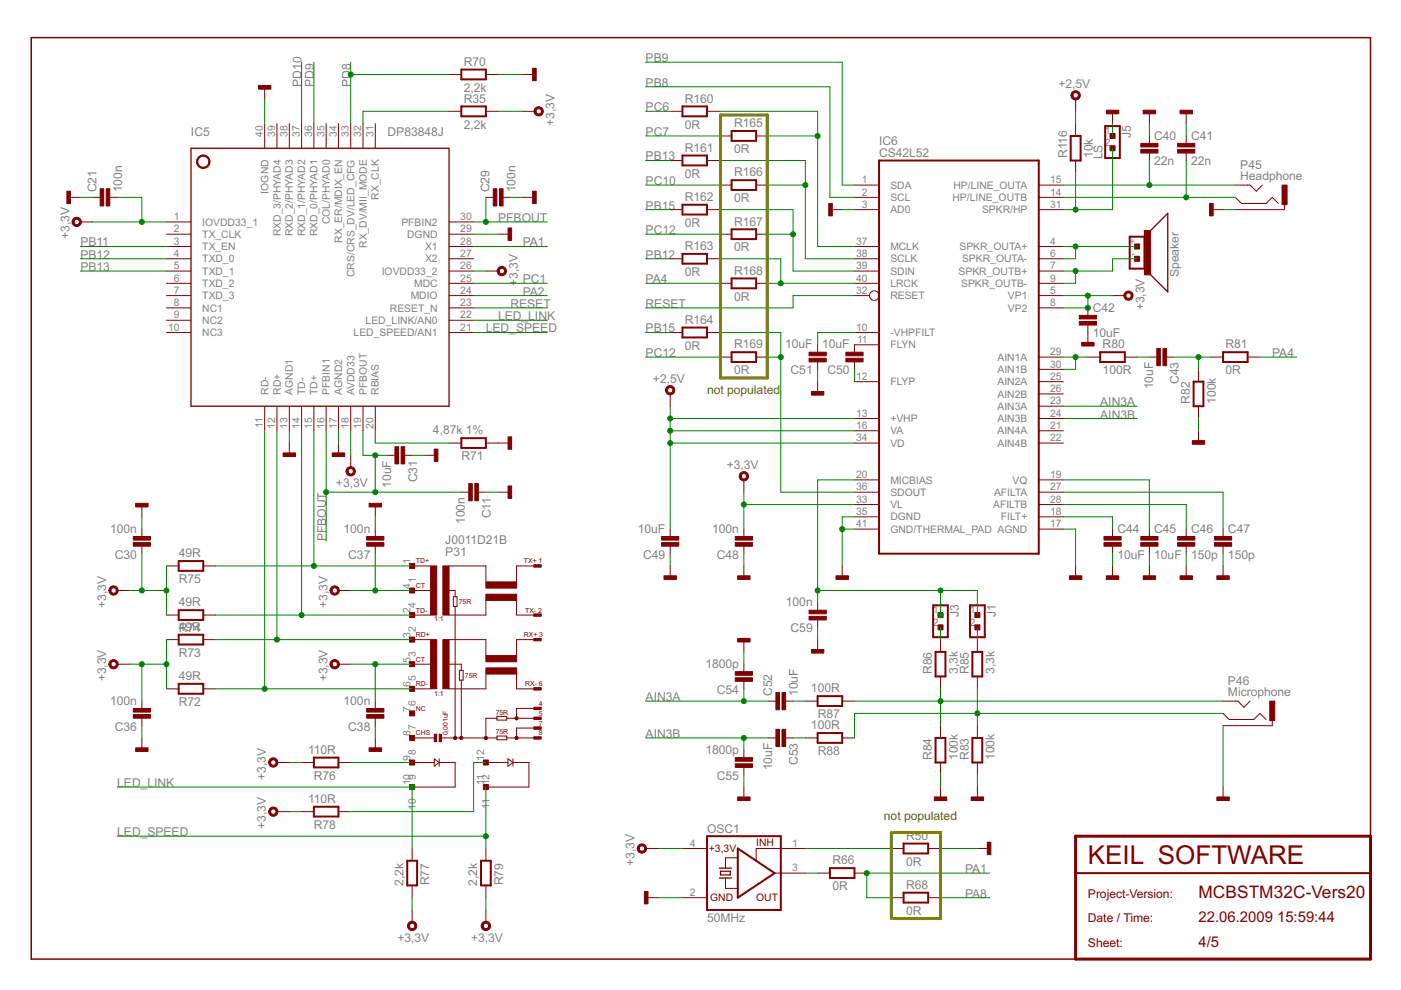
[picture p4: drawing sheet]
<svg xmlns="http://www.w3.org/2000/svg" width="297mm" height="210mm" viewBox="0 0 297 210" stroke-linecap="round" stroke-linejoin="round" font-family="sans-serif">
<defs><g id="words">
<text font-size="6.2" fill="#800000" x="230.7" y="183.3">KEIL SOFTWARE</text>
<text font-size="4.1" fill="#800000" x="254.1" y="190.3">MCBSTM32C-Vers20</text>
<g font-size="3.5" fill="#800000">
<text x="254.1" y="195.5">22.06.2009</text>
<text x="270.8" y="195.5">15:59:44</text>
<text x="254.1" y="200.7">4/5</text>
</g>
<g font-size="2.9" fill="#808080">
<text x="98.3" y="14">R70</text>
<text x="136.9" y="13.2">PB9</text>
<text x="63.9" y="18.4" transform="rotate(-90 63.9 18.4)">PD10</text>
<text x="66.5" y="18.4" transform="rotate(-90 66.5 18.4)">PD9</text>
<text x="74.4" y="18.4" transform="rotate(-90 74.4 18.4)">PD8</text>
<text x="98.3" y="19.4">2,2k</text>
<text x="98.3" y="21.8">R35</text>
<text x="136.9" y="18.4">PB8</text>
<text x="136.9" y="23.6">PC6</text>
<text x="145.2" y="21.8">R160</text>
<text x="224.4" y="18.7">+2,5V</text>
<text x="40.5" y="28.8">IC5</text>
<text x="82.2" y="28.8">DP83848J</text>
<text x="98.3" y="27.3">2,2k</text>
<text x="117.6" y="26.7" transform="rotate(-90 117.6 26.7)">+3,3V</text>
<text x="136.9" y="28.8">PC7</text>
<text x="145.2" y="27.3">0R</text>
<text x="155.6" y="27">R165</text>
<text x="239.8" y="29.2" transform="rotate(-90 239.8 29.2)">J5</text>
<text x="244.7" y="29.6">C40</text>
<text x="252.5" y="29.6">C41</text>
<text x="136.9" y="34">PB13</text>
<text x="145.2" y="32.2">R161</text>
<text x="155.6" y="32.5">0R</text>
<text x="186.4" y="33.2">CS42L52</text>
<text x="186.4" y="30.8">IC6</text>
<text x="226.2" y="33.5" transform="rotate(-90 226.2 33.5)">R116</text>
<text x="231.7" y="33.5" transform="rotate(-90 231.7 33.5)">10k</text>
<text x="233.8" y="33.8" transform="rotate(-90 233.8 33.8)">LS</text>
<text x="244.7" y="35.1">22n</text>
<text x="252.5" y="35.1">22n</text>
<text x="263" y="35.9">P45</text>
<text x="20.4" y="40.8" transform="rotate(-90 20.4 40.8)">C21</text>
<text x="25.9" y="40.8" transform="rotate(-90 25.9 40.8)">100n</text>
<text x="103.8" y="40.8" transform="rotate(-90 103.8 40.8)">C29</text>
<text x="109.3" y="40.8" transform="rotate(-90 109.3 40.8)">100n</text>
<text x="136.9" y="39.2">PC10</text>
<text x="145.2" y="37.7">0R</text>
<text x="155.6" y="37.4">R166</text>
<text x="263" y="38.2">Headphone</text>
<text x="105.6" y="47.1">PFBOUT</text>
<text x="136.9" y="44.4">PB15</text>
<text x="145.2" y="42.6">R162</text>
<text x="155.6" y="42.9">0R</text>
<text x="155.6" y="47.8">R167</text>
<text x="14.7" y="50.7" transform="rotate(-90 14.7 50.7)">+3,3V</text>
<text x="17" y="52.3">PB11</text>
<text x="110.8" y="52.3">PA1</text>
<text x="136.9" y="49.7">PC12</text>
<text x="145.2" y="48.1">0R</text>
<text x="145.2" y="53">R163</text>
<text x="155.6" y="53.3">0R</text>
<text x="17" y="54.9">PB12</text>
<text x="17" y="57.5">PB13</text>
<text x="136.9" y="54.9">PB12</text>
<text x="145.2" y="58.5">0R</text>
<text x="155.6" y="58.3">R168</text>
<text x="249.9" y="58.8" transform="rotate(-90 249.9 58.8)">Speaker</text>
<text x="108.2" y="65.3">RESET</text>
<text x="109.8" y="60.6" transform="rotate(-90 109.8 60.6)">+3,3V</text>
<text x="110.8" y="60.1">PC1</text>
<text x="110.8" y="62.7">PA2</text>
<text x="136.9" y="65.3">RESET</text>
<text x="136.9" y="60.1">PA4</text>
<text x="155.6" y="63.7">0R</text>
<text x="242.6" y="65.8" transform="rotate(-90 242.6 65.8)">+3,3V</text>
<text x="103" y="70.5">LED_SPEED</text>
<text x="105.6" y="67.9">LED_LINK</text>
<text x="136.9" y="70.5">PB15</text>
<text x="145.2" y="68.7">R164</text>
<text x="231.7" y="71.5">10uF</text>
<text x="231.7" y="66.1">C42</text>
<text x="136.9" y="75.7">PC12</text>
<text x="145.2" y="74.1">0R</text>
<text x="155.6" y="73.9">R169</text>
<text x="166.5" y="73.9">10uF 10uF</text>
<text x="233.8" y="73.9">R80</text>
<text x="259.8" y="73.9">R81</text>
<text x="269.7" y="75.7">PA4</text>
<text x="138.4" y="81.2">+2,5V</text>
<text x="155.6" y="79.4">0R</text>
<text x="167.6" y="79.4">C51</text>
<text x="175.4" y="79.4">C50</text>
<text x="233.8" y="79.4">100R</text>
<text x="244.5" y="82.6" transform="rotate(-90 244.5 82.6)">10uF</text>
<text x="249.9" y="81.4" transform="rotate(-90 249.9 81.4)">C43</text>
<text x="259.8" y="79.4">0R</text>
<text x="233.3" y="86.1">AIN3A</text>
<text x="233.3" y="88.7">AIN3B</text>
<text x="252.3" y="85.6" transform="rotate(-90 252.3 85.6)">R82</text>
<text x="257.8" y="85.6" transform="rotate(-90 257.8 85.6)">100k</text>
<text x="91.8" y="92.1">4,87k 1%</text>
<text x="97.8" y="97.6">R71</text>
<text x="154.1" y="99.4">+3,3V</text>
<text x="71.2" y="103.3">+3,3V</text>
<text x="83" y="103.4" transform="rotate(-90 83 103.4)">10uF</text>
<text x="88.4" y="102.3" transform="rotate(-90 88.4 102.3)">C31</text>
<text x="23.4" y="113">100n</text>
<text x="72.9" y="113">100n</text>
<text x="98.6" y="111.1" transform="rotate(-90 98.6 111.1)">100n</text>
<text x="104.1" y="109.9" transform="rotate(-90 104.1 109.9)">C11</text>
<text x="135.2" y="113">10uF</text>
<text x="151" y="113">100n</text>
<text x="236.9" y="113">C44</text>
<text x="244.7" y="113">C45</text>
<text x="252.5" y="113">C46</text>
<text x="260.4" y="113">C47</text>
<text x="24.4" y="118.4">C30</text>
<text x="37.9" y="118.2">49R</text>
<text x="69.1" y="114.8" transform="rotate(-90 69.1 114.8)">PFBOUT</text>
<text x="73.8" y="118.4">C37</text>
<text x="94.4" y="115.3">J0011D21B</text>
<text x="94.4" y="117.9">P31</text>
<text x="136.4" y="118.4">C49</text>
<text x="152" y="118.4">C48</text>
<text x="236.9" y="118.4">10uF</text>
<text x="244.7" y="118.4">10uF</text>
<text x="252.5" y="118.4">150p</text>
<text x="260.4" y="118.4">150p</text>
<text x="37.9" y="123.6">R75</text>
<text x="22.5" y="128.8" transform="rotate(-90 22.5 128.8)">+3,3V</text>
<text x="37.9" y="128.6">49R</text>
<text x="69.4" y="128.8" transform="rotate(-90 69.4 128.8)">+3,3V</text>
<text x="166.6" y="128.6">100n</text>
<text x="203.3" y="130.8" transform="rotate(-90 203.3 130.8)">J3</text>
<text x="211.1" y="130.8" transform="rotate(-90 211.1 130.8)">J1</text>
<text x="37.9" y="133.8">49R</text>
<text x="37.9" y="134.1">R74</text>
<text x="167.6" y="134.1">C59</text>
<text x="37.9" y="139.3">R73</text>
<text x="149.6" y="141.6">1800p</text>
<text x="197.6" y="142.9" transform="rotate(-90 197.6 142.9)">R86</text>
<text x="203" y="142.9" transform="rotate(-90 203 142.9)">3,3k</text>
<text x="205.4" y="142.9" transform="rotate(-90 205.4 142.9)">R85</text>
<text x="210.9" y="142.9" transform="rotate(-90 210.9 142.9)">3,3k</text>
<text x="22.5" y="144.5" transform="rotate(-90 22.5 144.5)">+3,3V</text>
<text x="23.4" y="149.4">100n</text>
<text x="37.9" y="144.2">49R</text>
<text x="37.9" y="149.7">R72</text>
<text x="69.4" y="144.5" transform="rotate(-90 69.4 144.5)">+3,3V</text>
<text x="72.9" y="149.4">100n</text>
<text x="136.9" y="148.6">AIN3A</text>
<text x="152" y="147.1">C54</text>
<text x="163.7" y="147.6" transform="rotate(-90 163.7 147.6)">C52</text>
<text x="169.2" y="147.6" transform="rotate(-90 169.2 147.6)">10uF</text>
<text x="171.9" y="146.8">100R</text>
<text x="260.4" y="145.3">P46</text>
<text x="260.4" y="147.6">Microphone</text>
<text x="24.4" y="154.9">C36</text>
<text x="73.8" y="154.9">C38</text>
<text x="171.9" y="154.6">100R</text>
<text x="173.4" y="152.3">R87</text>
<text x="65.3" y="159.8">110R</text>
<text x="136.9" y="156.5">AIN3B</text>
<text x="149.6" y="159.8">1800p</text>
<text x="173.4" y="160.1">R88</text>
<text x="197.6" y="161.1" transform="rotate(-90 197.6 161.1)">R84</text>
<text x="203" y="161.1" transform="rotate(-90 203 161.1)">100k</text>
<text x="205.4" y="161.1" transform="rotate(-90 205.4 161.1)">R83</text>
<text x="210.9" y="161.1" transform="rotate(-90 210.9 161.1)">100k</text>
<text x="24.9" y="166.9">LED_LINK</text>
<text x="56.4" y="165.3" transform="rotate(-90 56.4 165.3)">+3,3V</text>
<text x="66.6" y="165.3">R76</text>
<text x="152" y="165.3">C55</text>
<text x="163.7" y="163.3" transform="rotate(-90 163.7 163.3)">10uF</text>
<text x="169.2" y="162.2" transform="rotate(-90 169.2 162.2)">C53</text>
<text x="65.3" y="170.3">110R</text>
<text x="24.9" y="177.3">LED_SPEED</text>
<text x="56.4" y="175.7" transform="rotate(-90 56.4 175.7)">+3,3V</text>
<text x="66.6" y="175.7">R78</text>
<text x="149.9" y="176.6">OSC1</text>
<text x="192.1" y="178.1">R50</text>
<text x="134.5" y="183.6" transform="rotate(-90 134.5 183.6)">+3,3V</text>
<text x="176.5" y="183.3">R66</text>
<text x="192.1" y="183.6">0R</text>
<text x="204.6" y="185.1">PA1</text>
<text x="85.6" y="187.9" transform="rotate(-90 85.6 187.9)">2,2k</text>
<text x="91" y="187.7" transform="rotate(-90 91 187.7)">R77</text>
<text x="101.2" y="187.9" transform="rotate(-90 101.2 187.9)">2,2k</text>
<text x="106.7" y="187.7" transform="rotate(-90 106.7 187.7)">R79</text>
<text x="176.5" y="188.8">0R</text>
<text x="192.1" y="188.5">R68</text>
<text x="204.6" y="190.3">PA8</text>
<text x="149.9" y="195.5">50MHz</text>
<text x="192.1" y="194">0R</text>
<text x="84.3" y="199.7">+3,3V</text>
<text x="99.9" y="199.7">+3,3V</text>
</g>
<g font-size="2.9" fill="#808000">
<text x="149.9" y="83.5">not populated</text>
<text x="187.4" y="173.9">not populated</text>
</g>
<g font-size="2.9" fill="#800000">
<text x="230.7" y="190.3">Project-Version:</text>
<text x="230.7" y="195.5">Date / Time:</text>
<text x="230.7" y="200.7">Sheet:</text>
</g>
<g font-size="2.5" fill="#808080">
<text x="55.8" y="29" transform="rotate(-90 55.8 29)">40</text>
<text x="58.4" y="29" transform="rotate(-90 58.4 29)">39</text>
<text x="61" y="29" transform="rotate(-90 61 29)">38</text>
<text x="63.6" y="29" transform="rotate(-90 63.6 29)">37</text>
<text x="66.2" y="29" transform="rotate(-90 66.2 29)">36</text>
<text x="68.8" y="29" transform="rotate(-90 68.8 29)">35</text>
<text x="71.4" y="29" transform="rotate(-90 71.4 29)">34</text>
<text x="74" y="29" transform="rotate(-90 74 29)">33</text>
<text x="76.6" y="29" transform="rotate(-90 76.6 29)">32</text>
<text x="79.2" y="29" transform="rotate(-90 79.2 29)">31</text>
<text x="234.3" y="28.5">1</text>
<text x="234.3" y="31.1">2</text>
<text x="56.9" y="41" transform="rotate(-90 56.9 41)">IOGND</text>
<text x="182.8" y="38.9">1</text>
<text x="182.8" y="41.5">2</text>
<text x="188.8" y="40">SDA</text>
<text x="202.1" y="40">HP/LINE_OUTA</text>
<text x="222.6" y="38.9">15</text>
<text x="222.6" y="41.5">14</text>
<text x="36.9" y="46.7">1</text>
<text x="42.9" y="47.8">IOVDD33_1</text>
<text x="69.9" y="47.5" transform="rotate(-90 69.9 47.5)">COL/PHYAD0</text>
<text x="80.4" y="42.4" transform="rotate(-90 80.4 42.4)">RX_CLK</text>
<text x="85.1" y="47.8">PFBIN2</text>
<text x="97.6" y="46.7">30</text>
<text x="182.8" y="44.1">3</text>
<text x="188.8" y="42.6">SCL</text>
<text x="188.8" y="45.2">AD0</text>
<text x="201.9" y="42.6">HP/LINE_OUTB</text>
<text x="208.2" y="45.2">SPKR/HP</text>
<text x="222.6" y="44.1">31</text>
<text x="36.9" y="49.3">2</text>
<text x="36.9" y="51.9">3</text>
<text x="42.9" y="50.4">TX_CLK</text>
<text x="42.9" y="53">TX_EN</text>
<text x="59.5" y="50.1" transform="rotate(-90 59.5 50.1)">RXD_3/PHYAD4</text>
<text x="62.1" y="50.1" transform="rotate(-90 62.1 50.1)">RXD_2/PHYAD3</text>
<text x="64.7" y="50.1" transform="rotate(-90 64.7 50.1)">RXD_1/PHYAD2</text>
<text x="67.3" y="50.1" transform="rotate(-90 67.3 50.1)">RXD_0/PHYAD1</text>
<text x="72.5" y="51.5" transform="rotate(-90 72.5 51.5)">RX_ER/MDIX_EN</text>
<text x="77.7" y="52.6" transform="rotate(-90 77.7 52.6)">RX_DV/MII_MODE</text>
<text x="86.3" y="50.4">DGND</text>
<text x="90.1" y="53">X1</text>
<text x="97.6" y="51.9">28</text>
<text x="97.6" y="49.3">29</text>
<text x="181.5" y="51.9">37</text>
<text x="188.8" y="53">MCLK</text>
<text x="203.4" y="53">SPKR_OUTA+</text>
<text x="222.6" y="51.9">4</text>
<text x="239.4" y="51.9">+</text>
<text x="36.9" y="54.5">4</text>
<text x="36.9" y="57.1">5</text>
<text x="36.9" y="59.7">6</text>
<text x="42.9" y="55.6">TXD_0</text>
<text x="42.9" y="58.3">TXD_1</text>
<text x="75.1" y="58.8" transform="rotate(-90 75.1 58.8)">CRS/CRS_DV/LED_CFG</text>
<text x="80.9" y="58.3">IOVDD33_2</text>
<text x="90.1" y="55.7">X2</text>
<text x="97.6" y="59.7">25</text>
<text x="97.6" y="57.1">26</text>
<text x="97.6" y="54.5">27</text>
<text x="181.5" y="54.5">38</text>
<text x="181.5" y="57.1">39</text>
<text x="181.5" y="59.7">40</text>
<text x="188.8" y="55.6">SCLK</text>
<text x="188.8" y="58.3">SDIN</text>
<text x="203.2" y="58.3">SPKR_OUTB+</text>
<text x="204" y="55.7">SPKR_OUTA-</text>
<text x="222.6" y="54.5">6</text>
<text x="222.6" y="57.1">7</text>
<text x="222.6" y="59.7">9</text>
<text x="240" y="54.5">-</text>
<text x="36.9" y="62.3">7</text>
<text x="36.9" y="64.9">8</text>
<text x="42.9" y="60.9">TXD_2</text>
<text x="42.9" y="63.5">TXD_3</text>
<text x="87.1" y="63.5">MDIO</text>
<text x="87.8" y="60.9">MDC</text>
<text x="97.6" y="64.9">23</text>
<text x="97.6" y="62.3">24</text>
<text x="181.5" y="62.3">32</text>
<text x="188.8" y="60.9">LRCK</text>
<text x="188.8" y="63.5">RESET</text>
<text x="203.8" y="60.9">SPKR_OUTB-</text>
<text x="213.7" y="63.5">VP1</text>
<text x="222.6" y="62.3">5</text>
<text x="222.6" y="64.9">8</text>
<text x="35.6" y="70.1">10</text>
<text x="36.9" y="67.5">9</text>
<text x="42.9" y="66.1">NC1</text>
<text x="42.9" y="68.7">NC2</text>
<text x="42.9" y="71.3">NC3</text>
<text x="75" y="71.3">LED_SPEED/AN1</text>
<text x="77.5" y="68.7">LED_LINK/AN0</text>
<text x="82.7" y="66.1">RESET_N</text>
<text x="97.6" y="70.1">21</text>
<text x="97.6" y="67.5">22</text>
<text x="181.5" y="70.1">10</text>
<text x="188.8" y="71.3">-VHPFILT</text>
<text x="213.7" y="66.1">VP2</text>
<text x="181.7" y="72.7">11</text>
<text x="188.8" y="73.9">FLYN</text>
<text x="211.5" y="76.5">AIN1A</text>
<text x="222.6" y="77.9">30</text>
<text x="222.6" y="75.3">29</text>
<text x="56.9" y="83.7" transform="rotate(-90 56.9 83.7)">RD-</text>
<text x="59.5" y="83.7" transform="rotate(-90 59.5 83.7)">RD+</text>
<text x="62.1" y="83.7" transform="rotate(-90 62.1 83.7)">AGND1</text>
<text x="64.7" y="83.7" transform="rotate(-90 64.7 83.7)">TD-</text>
<text x="67.3" y="83.7" transform="rotate(-90 67.3 83.7)">TD+</text>
<text x="69.9" y="83.7" transform="rotate(-90 69.9 83.7)">PFBIN1</text>
<text x="72.5" y="83.7" transform="rotate(-90 72.5 83.7)">AGND2</text>
<text x="75.1" y="83.7" transform="rotate(-90 75.1 83.7)">AVDD33</text>
<text x="77.7" y="83.7" transform="rotate(-90 77.7 83.7)">PFBOUT</text>
<text x="80.3" y="83.7" transform="rotate(-90 80.3 83.7)">RBIAS</text>
<text x="181.5" y="80.6">12</text>
<text x="188.8" y="81.7">FLYP</text>
<text x="211.5" y="79.1">AIN1B</text>
<text x="211.5" y="81.7">AIN2A</text>
<text x="222.6" y="80.6">25</text>
<text x="222.6" y="83.2">26</text>
<text x="181.5" y="88.4">13</text>
<text x="188.8" y="89.5">+VHP</text>
<text x="211.5" y="84.3">AIN2B</text>
<text x="211.5" y="86.9">AIN3A</text>
<text x="211.5" y="89.5">AIN3B</text>
<text x="222.6" y="85.8">23</text>
<text x="222.6" y="88.4">24</text>
<text x="55.8" y="90.8" transform="rotate(-90 55.8 90.8)">11</text>
<text x="58.4" y="91" transform="rotate(-90 58.4 91)">12</text>
<text x="61" y="91" transform="rotate(-90 61 91)">13</text>
<text x="63.6" y="91" transform="rotate(-90 63.6 91)">14</text>
<text x="66.2" y="91" transform="rotate(-90 66.2 91)">15</text>
<text x="68.8" y="91" transform="rotate(-90 68.8 91)">16</text>
<text x="71.4" y="91" transform="rotate(-90 71.4 91)">17</text>
<text x="74" y="91" transform="rotate(-90 74 91)">18</text>
<text x="76.6" y="91" transform="rotate(-90 76.6 91)">19</text>
<text x="79.2" y="91" transform="rotate(-90 79.2 91)">20</text>
<text x="181.5" y="91">16</text>
<text x="181.5" y="93.6">34</text>
<text x="188.8" y="92.1">VA</text>
<text x="188.8" y="94.7">VD</text>
<text x="211.5" y="92.1">AIN4A</text>
<text x="211.5" y="94.7">AIN4B</text>
<text x="222.6" y="91">21</text>
<text x="222.6" y="93.6">22</text>
<text x="181.5" y="101.4">20</text>
<text x="222.6" y="101.4">19</text>
<text x="181.5" y="104">36</text>
<text x="181.5" y="106.6">33</text>
<text x="188.8" y="102.5">MICBIAS</text>
<text x="188.8" y="105.1">SDOUT</text>
<text x="188.8" y="107.7">VL</text>
<text x="210.6" y="107.8">AFILTB</text>
<text x="210.8" y="105.1">AFILTA</text>
<text x="214.7" y="102.5">VQ</text>
<text x="222.6" y="104">27</text>
<text x="222.6" y="106.6">28</text>
<text x="181.5" y="111.8">41</text>
<text x="181.5" y="109.2">35</text>
<text x="188.8" y="113">GND/THERMAL_PAD AGND</text>
<text x="188.8" y="110.4">DGND</text>
<text x="212.2" y="110.4">FILT+</text>
<text x="222.6" y="109.2">18</text>
<text x="222.6" y="111.8">17</text>
<text x="87" y="119.6" transform="rotate(-90 87 119.6)">1</text>
<text x="87" y="124.8" transform="rotate(-90 87 124.8)">4</text>
<text x="88.2" y="123.6" transform="rotate(-90 88.2 123.6)">1</text>
<text x="87" y="130" transform="rotate(-90 87 130)">2</text>
<text x="88.2" y="128.8" transform="rotate(-90 88.2 128.8)">4</text>
<text x="197.8" y="130">1</text>
<text x="205.6" y="130">1</text>
<text x="87" y="135.3" transform="rotate(-90 87 135.3)">3</text>
<text x="88.2" y="134" transform="rotate(-90 88.2 134)">2</text>
<text x="197.8" y="132.7">2</text>
<text x="205.6" y="132.7">2</text>
<text x="87" y="140.5" transform="rotate(-90 87 140.5)">5</text>
<text x="88.2" y="139.2" transform="rotate(-90 88.2 139.2)">3</text>
<text x="87" y="145.7" transform="rotate(-90 87 145.7)">6</text>
<text x="88.2" y="149.7" transform="rotate(-90 88.2 149.7)">6</text>
<text x="88.2" y="144.5" transform="rotate(-90 88.2 144.5)">5</text>
<text x="87" y="150.9" transform="rotate(-90 87 150.9)">7</text>
<text x="88.2" y="154.9" transform="rotate(-90 88.2 154.9)">7</text>
<text x="87" y="161.3" transform="rotate(-90 87 161.3)">9</text>
<text x="87" y="156.1" transform="rotate(-90 87 156.1)">8</text>
<text x="88.2" y="160.1" transform="rotate(-90 88.2 160.1)">8</text>
<text x="102.6" y="161.3" transform="rotate(-90 102.6 161.3)">12</text>
<text x="87" y="166.5" transform="rotate(-90 87 166.5)">10</text>
<text x="88.2" y="165.3" transform="rotate(-90 88.2 165.3)">9</text>
<text x="102.6" y="166.5" transform="rotate(-90 102.6 166.5)">11</text>
<text x="103.8" y="166.5" transform="rotate(-90 103.8 166.5)">12</text>
<text x="88.2" y="171.7" transform="rotate(-90 88.2 171.7)">10</text>
<text x="103.8" y="171.5" transform="rotate(-90 103.8 171.5)">11</text>
<text x="146.3" y="179.5">4</text>
<text x="167.9" y="179.5">1</text>
<text x="167.9" y="184.7">3</text>
<text x="146.3" y="190">2</text>
</g>
<g font-size="2.5" fill="#800000">
<text x="160.3" y="179.4">INH</text>
<text x="150.3" y="180.7">+3,3V</text>
<text x="150.6" y="191.1">GND</text>
<text x="160.3" y="191.1">OUT</text>
</g>
<g font-size="1.6" fill="#800000">
<text x="88.2" y="119.5">TD+</text>
<text x="111.1" y="119.5">TX+ 1</text>
<text x="88.2" y="124.7">CT</text>
<text x="88.2" y="129.9">TD-</text>
<text x="92.1" y="131.7">1:1</text>
<text x="97.3" y="128.1">75R</text>
<text x="111.3" y="129.9">TX- 2</text>
<text x="88.2" y="135.1">RD+</text>
<text x="111.1" y="135.1">RX+ 3</text>
<text x="88.2" y="140.3">CT</text>
<text x="98.6" y="143.7">75R</text>
<text x="88.2" y="145.5">RD-</text>
<text x="92.1" y="147.6">1:1</text>
<text x="111.3" y="145.5">RX- 6</text>
<text x="114.2" y="149.7">4</text>
<text x="88.2" y="150.7">NC</text>
<text x="88.2" y="155.9">CHS</text>
<text x="94.9" y="155.9" transform="rotate(-90 94.9 155.9)">0,001uF</text>
<text x="105.1" y="151.5">75R</text>
<text x="105.1" y="155.7">75R</text>
<text x="114.2" y="151.8">5</text>
<text x="114.2" y="153.9">7</text>
<text x="114.2" y="155.9">8</text>
</g>
</g></defs>
<g fill="#800000" stroke="#800000" stroke-width=".32">
<path d="M6.6 8v195.3z"/>
<path d="M6.6 8h284z"/>
<path d="M290.6 8v169.3z"/>
<path d="M6.6 203.3h221.4z"/>
</g>
<g fill="#800000" stroke="#800000" stroke-width=".63">
<path d="M228 185.1v18.2z"/>
<path d="M228 177.3v7.8z"/>
<path d="M228 177.3h62.6z"/>
<path d="M290.6 177.3v7.8z"/>
<path d="M290.6 185.1v18.2z"/>
<path d="M228 203.3h62.6z"/>
</g>
<g fill="#800000" stroke="#800000" stroke-width=".42">
<path d="M228 185.1h62.6z"/>
<path d="M149.9 177.3v15.6z"/>
<path d="M149.9 192.9h15.6z"/>
<path d="M165.5 185.1v7.8z"/>
<path d="M165.5 179.9v5.2z"/>
<path d="M165.5 177.3v2.6z"/>
<path d="M149.9 177.3h15.6z"/>
<path d="M156.4 179.9l3.9 2.6z"/>
<path d="M160.3 182.5l3.9 2.6z"/>
<path d="M156.4 190.3l7.8-5.2z"/>
<path d="M156.4 188.4v1.9z"/>
<path d="M156.4 181.9v6.5z"/>
<path d="M156.4 179.9v2z"/>
<path d="M191.6 178.9h5.2z"/>
<path d="M196.8 178.9v2.1z"/>
<path d="M191.6 181h5.2z"/>
<path d="M191.6 178.9v2.1z"/>
<path d="M176 184.1h5.2z"/>
<path d="M181.2 184.1v2.1z"/>
<path d="M176 186.2h5.2z"/>
<path d="M176 184.1v2.1z"/>
<path d="M191.6 189.3h5.2z"/>
<path d="M196.8 189.3v2.1z"/>
<path d="M191.6 191.4h5.2z"/>
<path d="M191.6 189.3v2.1z"/>
<path d="M97.8 22.6h5.2z"/>
<path d="M103 22.6v2.1z"/>
<path d="M97.8 24.7h5.2z"/>
<path d="M97.8 22.6v2.1z"/>
<path d="M97.8 14.8h5.2z"/>
<path d="M103 14.8v2z"/>
<path d="M97.8 16.8h5.2z"/>
<path d="M97.8 14.8v2z"/>
<path d="M97.8 95h5.2z"/>
<path d="M97.8 92.9v2.1z"/>
<path d="M97.8 92.9h5.2z"/>
<path d="M103 92.9v2.1z"/>
<path d="M37.9 147.1h5.2z"/>
<path d="M37.9 145v2.1z"/>
<path d="M37.9 145h5.2z"/>
<path d="M43.1 145v2.1z"/>
<path d="M37.9 136.7h5.2z"/>
<path d="M37.9 134.6v2.1z"/>
<path d="M37.9 134.6h5.2z"/>
<path d="M43.1 134.6v2.1z"/>
<path d="M37.9 131.4h5.2z"/>
<path d="M37.9 129.4v2z"/>
<path d="M37.9 129.4h5.2z"/>
<path d="M43.1 129.4v2z"/>
<path d="M37.9 121h5.2z"/>
<path d="M37.9 119v2z"/>
<path d="M37.9 119h5.2z"/>
<path d="M43.1 119v2z"/>
<path d="M66.5 162.7h5.3z"/>
<path d="M66.5 160.6v2.1z"/>
<path d="M66.5 160.6h5.3z"/>
<path d="M71.8 160.6v2.1z"/>
<path d="M88.4 182.5v5.2z"/>
<path d="M86.3 187.7h2.1z"/>
<path d="M86.3 182.5v5.2z"/>
<path d="M86.3 182.5h2.1z"/>
<path d="M66.5 173.1h5.3z"/>
<path d="M66.5 171v2.1z"/>
<path d="M66.5 171h5.3z"/>
<path d="M71.8 171v2.1z"/>
<path d="M104.1 182.5v5.2z"/>
<path d="M102 187.7h2.1z"/>
<path d="M102 182.5v5.2z"/>
<path d="M102 182.5h2.1z"/>
<path d="M186.4 117.4h33.8z"/>
<path d="M220.2 34v83.4z"/>
<path d="M186.4 34h33.8z"/>
<path d="M186.4 34v83.4z"/>
<path d="M239.5 57h3.2z"/>
<path d="M242.7 50.2v6.8z"/>
<path d="M239.5 50.2v6.8z"/>
<path d="M239.5 50.2h3.2z"/>
<path d="M233.3 74.7h5.2z"/>
<path d="M238.5 74.7v2.1z"/>
<path d="M233.3 76.8h5.2z"/>
<path d="M233.3 74.7v2.1z"/>
<path d="M259.3 74.7h5.2z"/>
<path d="M264.5 74.7v2.1z"/>
<path d="M259.3 76.8h5.2z"/>
<path d="M259.3 74.7v2.1z"/>
<path d="M253.1 80.9v5.2z"/>
<path d="M253.1 80.9h2z"/>
<path d="M255.1 80.9v5.2z"/>
<path d="M253.1 86.1h2z"/>
<path d="M206.2 156.5v5.2z"/>
<path d="M206.2 156.5h2.1z"/>
<path d="M208.3 156.5v5.2z"/>
<path d="M206.2 161.7h2.1z"/>
<path d="M198.4 156.5v5.2z"/>
<path d="M198.4 156.5h2z"/>
<path d="M200.4 156.5v5.2z"/>
<path d="M198.4 161.7h2z"/>
<path d="M206.2 138.2v5.2z"/>
<path d="M206.2 138.2h2.1z"/>
<path d="M208.3 138.2v5.2z"/>
<path d="M206.2 143.4h2.1z"/>
<path d="M198.4 138.2v5.2z"/>
<path d="M198.4 138.2h2z"/>
<path d="M200.4 138.2v5.2z"/>
<path d="M198.4 143.4h2z"/>
<path d="M205.7 128.3h3.1z"/>
<path d="M208.8 128.3v6.8z"/>
<path d="M205.7 128.3v6.8z"/>
<path d="M205.7 135.1h3.1z"/>
<path d="M197.8 128.3h3.2z"/>
<path d="M201 128.3v6.8z"/>
<path d="M197.8 128.3v6.8z"/>
<path d="M197.8 135.1h3.2z"/>
<path d="M173.4 149.7h5.2z"/>
<path d="M173.4 147.6v2.1z"/>
<path d="M173.4 147.6h5.2z"/>
<path d="M178.6 147.6v2.1z"/>
<path d="M173.4 157.5h5.2z"/>
<path d="M173.4 155.4v2.1z"/>
<path d="M173.4 155.4h5.2z"/>
<path d="M178.6 155.4v2.1z"/>
<path d="M144.7 33h5.2z"/>
<path d="M149.9 33v2.1z"/>
<path d="M144.7 35.1h5.2z"/>
<path d="M144.7 33v2.1z"/>
<path d="M155.1 38.2h5.2z"/>
<path d="M160.3 38.2v2.1z"/>
<path d="M155.1 40.3h5.2z"/>
<path d="M155.1 38.2v2.1z"/>
<path d="M144.7 43.4h5.2z"/>
<path d="M149.9 43.4v2.1z"/>
<path d="M144.7 45.5h5.2z"/>
<path d="M144.7 43.4v2.1z"/>
<path d="M155.1 48.6h5.2z"/>
<path d="M160.3 48.6v2.1z"/>
<path d="M155.1 50.7h5.2z"/>
<path d="M155.1 48.6v2.1z"/>
<path d="M144.7 53.8h5.2z"/>
<path d="M149.9 53.8v2.1z"/>
<path d="M144.7 55.9h5.2z"/>
<path d="M144.7 53.8v2.1z"/>
<path d="M155.1 59h5.2z"/>
<path d="M160.3 59v2.1z"/>
<path d="M155.1 61.1h5.2z"/>
<path d="M155.1 59v2.1z"/>
<path d="M155.1 27.8h5.2z"/>
<path d="M160.3 27.8v2.1z"/>
<path d="M155.1 29.9h5.2z"/>
<path d="M155.1 27.8v2.1z"/>
<path d="M144.7 22.6h5.2z"/>
<path d="M149.9 22.6v2.1z"/>
<path d="M144.7 24.7h5.2z"/>
<path d="M144.7 22.6v2.1z"/>
<path d="M234.3 26.7h3.1z"/>
<path d="M237.4 26.7v6.8z"/>
<path d="M234.3 26.7v6.8z"/>
<path d="M234.3 33.5h3.1z"/>
<path d="M227 28.8v5.2z"/>
<path d="M227 28.8h2.1z"/>
<path d="M229.1 28.8v5.2z"/>
<path d="M227 34h2.1z"/>
<path d="M155.1 74.7h5.2z"/>
<path d="M160.3 74.7v2.1z"/>
<path d="M155.1 76.8h5.2z"/>
<path d="M155.1 74.7v2.1z"/>
<path d="M144.7 69.4h5.2z"/>
<path d="M149.9 69.4v2.1z"/>
<path d="M144.7 71.5h5.2z"/>
<path d="M144.7 69.4v2.1z"/>
</g>
<g fill="#800000" stroke="#800000" stroke-width=".21">
<path d="M144.7 190.3h5.2z"/>
<path d="M144.7 179.9h5.2z"/>
<path d="M165.5 185.1h5.3z"/>
<path d="M165.5 179.9h5.3z"/>
<path d="M153.8 181.9h2.6z"/>
<path d="M153.8 188.4h2.6z"/>
<path d="M164.2 185.1h1.3z"/>
<path d="M160.3 179.9h5.2z"/>
<path d="M160.3 179.9v2.6z"/>
<path d="M153.8 181.9v2.2z"/>
<path d="M153.8 186.2v2.2z"/>
<path d="M35.3 49.7h5.2z"/>
<path d="M35.3 52.3h5.2z"/>
<path d="M35.3 54.9h5.2z"/>
<path d="M35.3 57.5h5.2z"/>
<path d="M35.3 60.1h5.2z"/>
<path d="M35.3 62.7h5.2z"/>
<path d="M35.3 65.3h5.2z"/>
<path d="M56.1 86.1v5.2z"/>
<path d="M58.7 86.1v5.2z"/>
<path d="M61.3 86.1v5.2z"/>
<path d="M63.9 86.1v5.2z"/>
<path d="M66.5 86.1v5.2z"/>
<path d="M69.2 86.1v5.2z"/>
<path d="M71.8 86.1v5.2z"/>
<path d="M74.4 86.1v5.2z"/>
<path d="M77 86.1v5.2z"/>
<path d="M79.6 86.1v5.2z"/>
<path d="M95.2 70.5h5.2z"/>
<path d="M95.2 67.9h5.2z"/>
<path d="M95.2 65.3h5.2z"/>
<path d="M95.2 62.7h5.2z"/>
<path d="M95.2 60.1h5.2z"/>
<path d="M95.2 57.5h5.2z"/>
<path d="M95.2 54.9h5.2z"/>
<path d="M95.2 52.3h5.2z"/>
<path d="M95.2 49.7h5.2z"/>
<path d="M95.2 47.1h5.2z"/>
<path d="M79.6 26.2v5.2z"/>
<path d="M77 26.2v5.2z"/>
<path d="M74.4 26.2v5.2z"/>
<path d="M71.8 26.2v5.2z"/>
<path d="M69.2 26.2v5.2z"/>
<path d="M66.5 26.2v5.2z"/>
<path d="M63.9 26.2v5.2z"/>
<path d="M61.3 26.2v5.2z"/>
<path d="M58.7 26.2v5.2z"/>
<path d="M56.1 26.2v5.2z"/>
<path d="M35.3 47.1h5.2z"/>
<path d="M35.3 67.9h5.2z"/>
<path d="M35.3 70.5h5.2z"/>
<path d="M87.4 120h3.9z"/>
<path d="M87.4 125.2h3.9z"/>
<path d="M87.4 130.4h3.9z"/>
<path d="M95.2 120h7.8z"/>
<path d="M95.2 130.4h7.8z"/>
<path d="M87.4 135.6h3.9z"/>
<path d="M87.4 140.8h3.9z"/>
<path d="M87.4 146h3.9z"/>
<path d="M95.2 135.6h7.8z"/>
<path d="M95.2 146h7.8z"/>
<path d="M95.2 125.2h1.3z"/>
<path d="M96.5 125.2v1.3z"/>
<path d="M96.1 126.5h.8z"/>
<path d="M96.1 126.5v2.1z"/>
<path d="M96.1 128.6h.4z"/>
<path d="M96.5 128.6h.4z"/>
<path d="M96.9 126.5v2.1z"/>
<path d="M94.9 140.8h2.9z"/>
<path d="M97.8 140.8v1.3z"/>
<path d="M97.4 142.1h.8z"/>
<path d="M97.4 142.1v2.1z"/>
<path d="M97.4 144.2h.4z"/>
<path d="M97.8 144.2h.4z"/>
<path d="M98.2 142.1v2.1z"/>
<path d="M103 120v3.4z"/>
<path d="M103 127.3v3.1z"/>
<path d="M96.5 156.5h1.3z"/>
<path d="M97.8 156.5h5.2z"/>
<path d="M103 156.5h2.4z"/>
<path d="M96.5 128.6v27.9z"/>
<path d="M97.8 144.2v12.3z"/>
<path d="M93.6 156.5h2.9z"/>
<path d="M87.4 156.5h4.7z"/>
<path d="M103 135.6v3.4z"/>
<path d="M103 142.9v3.1z"/>
<path d="M109.5 120v3.4z"/>
<path d="M109.5 127.3v3.1z"/>
<path d="M109.5 135.6v3.4z"/>
<path d="M109.5 142.9v3.1z"/>
<path d="M109.5 120h3.7z"/>
<path d="M109.5 130.4h3.7z"/>
<path d="M109.5 135.6h3.7z"/>
<path d="M109.5 146h3.7z"/>
<path d="M105.4 156.1v.4z"/>
<path d="M105.4 156.5v.3z"/>
<path d="M105.4 156.8h2z"/>
<path d="M107.4 156.5v.3z"/>
<path d="M107.4 156.1v.4z"/>
<path d="M105.4 156.1h2z"/>
<path d="M105.4 151.9v.4z"/>
<path d="M105.4 152.3v.4z"/>
<path d="M105.4 152.7h2z"/>
<path d="M107.4 152.3v.4z"/>
<path d="M107.4 151.9v.4z"/>
<path d="M105.4 151.9h2z"/>
<path d="M107.4 156.5h2.1z"/>
<path d="M109.5 156.5h3.7z"/>
<path d="M109.5 154.4h3.7z"/>
<path d="M109.5 152.3h3.7z"/>
<path d="M109.5 150.2h3.7z"/>
<path d="M109.5 150.2v2.1z"/>
<path d="M107.4 152.3h2.1z"/>
<path d="M109.5 154.4v2.1z"/>
<path d="M103 152.3h2.4z"/>
<path d="M103 152.3v4.2z"/>
<path d="M87.4 161.7h4.7z"/>
<path d="M92.1 160.9v1.6z"/>
<path d="M92.1 162.5l1-.8z"/>
<path d="M92.1 160.9l1 .8z"/>
<path d="M93.1 160.9v.8z"/>
<path d="M93.1 161.7v.8z"/>
<path d="M93.1 161.7h3.4z"/>
<path d="M96.5 161.7v5.2z"/>
<path d="M87.4 166.9h9.1z"/>
<path d="M103 161.7h4.7z"/>
<path d="M107.7 160.9v1.6z"/>
<path d="M107.7 162.5l1.1-.8z"/>
<path d="M107.7 160.9l1.1 .8z"/>
<path d="M108.8 160.9v.8z"/>
<path d="M108.8 161.7v.8z"/>
<path d="M108.8 161.7h3.3z"/>
<path d="M112.1 161.7v5.2z"/>
<path d="M103 166.9h9.1z"/>
<path d="M136.9 179.9h2.6z"/>
<path d="M136.9 190.3h2.6z"/>
<path d="M189 179.9h2.6z"/>
<path d="M196.8 179.9h2.6z"/>
<path d="M207.2 179.9h2.6z"/>
<path d="M173.4 185.1h2.6z"/>
<path d="M181.2 185.1h2.6z"/>
<path d="M189 190.3h2.6z"/>
<path d="M196.8 190.3h2.6z"/>
<path d="M56.1 18.4v2.6z"/>
<path d="M105.6 49.7h2.6z"/>
<path d="M17 47.1h2.6z"/>
<path d="M103 57.5h2.6z"/>
<path d="M19.6 41.8h1.6z"/>
<path d="M23.3 41.8h1.6z"/>
<path d="M14.4 41.8h2.6z"/>
<path d="M103 41.8h1.6z"/>
<path d="M106.7 41.8h1.5z"/>
<path d="M110.8 41.8h2.6z"/>
<path d="M95.2 23.6h2.6z"/>
<path d="M103 23.6h2.6z"/>
<path d="M110.8 23.6h2.6z"/>
<path d="M95.2 15.8h2.6z"/>
<path d="M103 15.8h2.6z"/>
<path d="M110.8 15.8h2.6z"/>
<path d="M103 93.9h2.6z"/>
<path d="M95.2 93.9h2.6z"/>
<path d="M105.6 93.9h2.6z"/>
<path d="M85.8 96.5h1.6z"/>
<path d="M82.2 96.5h1.5z"/>
<path d="M90 96.5h2.6z"/>
<path d="M71.8 93.9v2.6z"/>
<path d="M101.5 104.4h1.5z"/>
<path d="M97.8 104.4h1.6z"/>
<path d="M105.6 104.4h2.6z"/>
<path d="M74.4 96.5v2.6z"/>
<path d="M61.3 93.9v2.6z"/>
<path d="M43.1 146h2.6z"/>
<path d="M35.3 146h2.6z"/>
<path d="M43.1 135.6h2.6z"/>
<path d="M35.3 135.6h2.6z"/>
<path d="M43.1 130.4h2.6z"/>
<path d="M35.3 130.4h2.6z"/>
<path d="M43.1 120h2.6z"/>
<path d="M35.3 120h2.6z"/>
<path d="M24.9 125.2h2.6z"/>
<path d="M24.9 140.8h2.6z"/>
<path d="M30.1 115.8v1.6z"/>
<path d="M30.1 112.2v1.5z"/>
<path d="M30.1 152.3v1.6z"/>
<path d="M30.1 148.7v1.5z"/>
<path d="M30.1 107v2.6z"/>
<path d="M30.1 156.5v2.6z"/>
<path d="M71.8 125.2h2.6z"/>
<path d="M71.8 140.8h2.6z"/>
<path d="M79.6 115.8v1.6z"/>
<path d="M79.6 112.2v1.5z"/>
<path d="M79.6 152.3v1.6z"/>
<path d="M79.6 148.7v1.5z"/>
<path d="M79.6 107v2.6z"/>
<path d="M79.6 156.5v2.6z"/>
<path d="M71.8 161.7h2.6z"/>
<path d="M63.9 161.7h2.6z"/>
<path d="M87.4 179.9v2.6z"/>
<path d="M87.4 187.7v2.6z"/>
<path d="M71.8 172.1h2.6z"/>
<path d="M63.9 172.1h2.6z"/>
<path d="M103 179.9v2.6z"/>
<path d="M103 187.7v2.6z"/>
<path d="M58.7 161.7h2.6z"/>
<path d="M58.7 172.1h2.6z"/>
<path d="M87.4 192.9v2.6z"/>
<path d="M103 192.9v2.6z"/>
<path d="M220.2 39.2h5.2z"/>
<path d="M181.2 39.2h5.2z"/>
<path d="M181.2 41.8h5.2z"/>
<path d="M181.2 44.4h5.2z"/>
<path d="M181.2 52.3h5.2z"/>
<path d="M181.2 54.9h5.2z"/>
<path d="M181.2 57.5h5.2z"/>
<path d="M181.2 60.1h5.2z"/>
<path d="M181.2 70.5h5.2z"/>
<path d="M181.2 73.1h5.2z"/>
<path d="M181.2 80.9h5.2z"/>
<path d="M181.2 88.7h5.2z"/>
<path d="M181.2 91.3h5.2z"/>
<path d="M181.2 93.9h5.2z"/>
<path d="M181.2 101.7h5.2z"/>
<path d="M181.2 104.4h5.2z"/>
<path d="M181.2 107h5.2z"/>
<path d="M181.2 112.2h5.2z"/>
<path d="M220.2 44.4h5.2z"/>
<path d="M220.2 62.7h5.2z"/>
<path d="M220.2 78.3h5.2z"/>
<path d="M220.2 101.7h5.2z"/>
<path d="M220.2 104.4h5.2z"/>
<path d="M220.2 109.6h5.2z"/>
<path d="M181.2 62.7h3.1z"/>
<path d="M181.2 109.6h5.2z"/>
<path d="M220.2 112.2h5.2z"/>
<path d="M220.2 41.8h5.2z"/>
<path d="M220.2 52.3h5.2z"/>
<path d="M220.2 54.9h5.2z"/>
<path d="M220.2 57.5h5.2z"/>
<path d="M220.2 60.1h5.2z"/>
<path d="M220.2 65.3h5.2z"/>
<path d="M220.2 75.7h5.2z"/>
<path d="M220.2 80.9h5.2z"/>
<path d="M220.2 83.5h5.2z"/>
<path d="M220.2 86.1h5.2z"/>
<path d="M220.2 88.7h5.2z"/>
<path d="M220.2 91.3h5.2z"/>
<path d="M220.2 93.9h5.2z"/>
<path d="M220.2 107h5.2z"/>
<path d="M176 44.4h2.6z"/>
<path d="M261.9 44.4h2.6z"/>
<path d="M261.9 39.2h2.6z"/>
<path d="M264.5 39.2h.5z"/>
<path d="M265 39.2l1.4 1.3z"/>
<path d="M266.4 40.5l1.3-1.3z"/>
<path d="M261.9 41.8l1.3 1.3z"/>
<path d="M263.2 43.1h5.2z"/>
<path d="M268.4 43.1l1.3-1.3z"/>
<path d="M269.7 41.8l1.3 1.3z"/>
<path d="M264.5 44.4h7.9z"/>
<path d="M272.4 43.1v1.3z"/>
<path d="M259.3 153.9h2.6z"/>
<path d="M259.3 148.7h2.6z"/>
<path d="M261.9 148.7h.5z"/>
<path d="M262.4 148.7l1.3 1.2z"/>
<path d="M263.7 149.9l1.3-1.2z"/>
<path d="M259.3 151.3l1.3 1.2z"/>
<path d="M260.6 152.5h5.2z"/>
<path d="M265.8 152.5l1.3-1.2z"/>
<path d="M267.1 151.3l1.3 1.2z"/>
<path d="M261.9 153.9h7.8z"/>
<path d="M269.7 152.5v1.4z"/>
<path d="M256.7 44.4h2.6z"/>
<path d="M243.7 28.8v1.6z"/>
<path d="M243.7 32.5v1.5z"/>
<path d="M251.5 28.8v1.6z"/>
<path d="M251.5 32.5v1.5z"/>
<path d="M243.7 23.6v2.6z"/>
<path d="M251.5 23.6v2.6z"/>
<path d="M235.9 62.7h2.6z"/>
<path d="M230.7 70.5v2.6z"/>
<path d="M247.3 75.7h1.6z"/>
<path d="M243.7 75.7h1.6z"/>
<path d="M230.7 75.7h2.6z"/>
<path d="M238.5 75.7h2.6z"/>
<path d="M256.7 75.7h2.6z"/>
<path d="M264.5 75.7h2.6z"/>
<path d="M254.1 86.1v2.6z"/>
<path d="M254.1 78.3v2.6z"/>
<path d="M254.1 91.3v2.6z"/>
<path d="M235.9 112.2v1.5z"/>
<path d="M235.9 115.8v1.6z"/>
<path d="M243.7 112.2v1.5z"/>
<path d="M243.7 115.8v1.6z"/>
<path d="M251.5 112.2v1.5z"/>
<path d="M251.5 115.8v1.6z"/>
<path d="M259.3 112.2v1.5z"/>
<path d="M259.3 115.8v1.6z"/>
<path d="M228 120v2.6z"/>
<path d="M235.9 120v2.6z"/>
<path d="M243.7 120v2.6z"/>
<path d="M251.5 120v2.6z"/>
<path d="M259.3 120v2.6z"/>
<path d="M178.6 120v2.6z"/>
<path d="M157.7 115.8v1.6z"/>
<path d="M157.7 112.2v1.5z"/>
<path d="M157.7 120v2.6z"/>
<path d="M157.7 101.7v2.7z"/>
<path d="M142.1 115.8v1.6z"/>
<path d="M142.1 112.2v1.5z"/>
<path d="M142.1 120v2.6z"/>
<path d="M181.2 76.8v1.5z"/>
<path d="M181.2 73.1v1.6z"/>
<path d="M173.4 76.8v1.5z"/>
<path d="M173.4 73.1v1.6z"/>
<path d="M173.4 80.9v2.6z"/>
<path d="M207.2 161.7v2.6z"/>
<path d="M207.2 153.9v2.6z"/>
<path d="M199.4 161.7v2.6z"/>
<path d="M199.4 153.9v2.6z"/>
<path d="M207.2 143.4v2.6z"/>
<path d="M207.2 135.6v2.6z"/>
<path d="M199.4 143.4v2.6z"/>
<path d="M199.4 135.6v2.6z"/>
<path d="M199.4 166.9v2.6z"/>
<path d="M207.2 166.9v2.6z"/>
<path d="M259.3 166.9v2.6z"/>
<path d="M178.6 148.7h2.6z"/>
<path d="M170.8 148.7h2.6z"/>
<path d="M178.6 156.5h2.6z"/>
<path d="M170.8 156.5h2.6z"/>
<path d="M162.9 148.7h1.6z"/>
<path d="M166.6 148.7h1.5z"/>
<path d="M166.6 156.5h1.5z"/>
<path d="M162.9 156.5h1.6z"/>
<path d="M157.7 144.5v1.5z"/>
<path d="M157.7 140.8v1.6z"/>
<path d="M157.7 162.7v1.6z"/>
<path d="M157.7 159.1v1.5z"/>
<path d="M157.7 135.6v2.6z"/>
<path d="M157.7 166.9v2.6z"/>
<path d="M142.1 83.5v2.6z"/>
<path d="M230.7 65.3v1.5z"/>
<path d="M230.7 68.9v1.6z"/>
<path d="M142.1 34h2.6z"/>
<path d="M149.9 34h2.6z"/>
<path d="M152.5 39.2h2.6z"/>
<path d="M160.3 39.2h2.6z"/>
<path d="M142.1 44.4h2.6z"/>
<path d="M149.9 44.4h2.6z"/>
<path d="M152.5 49.7h2.6z"/>
<path d="M160.3 49.7h2.6z"/>
<path d="M142.1 54.9h2.6z"/>
<path d="M149.9 54.9h2.6z"/>
<path d="M152.5 60.1h2.6z"/>
<path d="M160.3 60.1h2.6z"/>
<path d="M152.5 28.8h2.6z"/>
<path d="M160.3 28.8h2.6z"/>
<path d="M142.1 23.6h2.6z"/>
<path d="M149.9 23.6h2.6z"/>
<path d="M228 34v2.6z"/>
<path d="M228 26.2v2.6z"/>
<path d="M235.9 23.6v2.6z"/>
<path d="M173.4 131.4v1.6z"/>
<path d="M173.4 127.8v1.6z"/>
<path d="M173.4 135.6v2.6z"/>
<path d="M228 21v2.6z"/>
<path d="M152.5 75.7h2.6z"/>
<path d="M160.3 75.7h2.6z"/>
<path d="M142.1 70.5h2.6z"/>
<path d="M149.9 70.5h2.6z"/>
<path d="M42.1 33.3a1.43 1.43 0 0 1 2.2 .3 1.43 1.43 0 0 1-.8 2.1 1.43 1.43 0 0 1-1.8-1.4h.2a1.17 1.17 0 0 1 1.8-1 1.17 1.17 0 0 1 .1 2 1.17 1.17 0 0 1-1.8-.7l-.1-.3h-.2z" fill-rule="evenodd"/>
<path d="M96.2 156.3a.34 .34 0 0 1 .6-.1 .34 .34 0 0 1-.2 .6 .34 .34 0 0 1-.4-.3l.2-.2a.19 .19 0 0 1 .3 .1 .19 .19 0 0 1-.2 .3 .19 .19 0 0 1-.2-.2h-.1z" fill-rule="evenodd"/>
<path d="M97.5 156.3a.34 .34 0 0 1 .6-.1 .34 .34 0 0 1-.2 .6 .34 .34 0 0 1-.4-.3l.3-.2 .2 .2-.3 .1-.2-.1z" fill-rule="evenodd"/>
<path d="M102.7 156.3a.34 .34 0 0 1 .6-.1 .34 .34 0 0 1-.2 .6 .34 .34 0 0 1-.4-.3l.3-.2 .2 .2-.3 .1-.2-.1z" fill-rule="evenodd"/>
<path d="M109.3 152a.34 .34 0 0 1 .5 .2 .34 .34 0 0 1-.2 .4 .34 .34 0 0 1-.4-.3l.2-.2a.18 .18 0 0 1 .3 .1 .18 .18 0 0 1-.1 .2 .18 .18 0 0 1-.2 0l-.2-.1z" fill-rule="evenodd"/>
<path d="M109.3 156.2a.34 .34 0 0 1 .5 .1 .34 .34 0 0 1-.2 .5 .34 .34 0 0 1-.4-.3l.2-.2a.18 .18 0 0 1 .3 .1 .18 .18 0 0 1-.1 .2 .18 .18 0 0 1-.2-.1h-.2z" fill-rule="evenodd"/>
<path d="M135.3 179.3a.99 .99 0 0 1 1.6 0 .99 .99 0 0 1-.5 1.5 .99 .99 0 0 1-1.3-.9h.4a.58 .58 0 0 1 .9-.5 .58 .58 0 0 1 .1 1 .58 .58 0 0 1-.9-.3l-.1-.2h-.4z" fill-rule="evenodd"/>
<path d="M15.7 46.2a.99 .99 0 0 1 1.5 .4 .99 .99 0 0 1-.7 1.4 .99 .99 0 0 1-1.2-.9h.4a.57 .57 0 0 1 .7-.6 .57 .57 0 0 1 .3 .9 .57 .57 0 0 1-1-.2v-.1h-.4z" fill-rule="evenodd"/>
<path d="M105.8 56.7a.99 .99 0 0 1 1.5 .4 .99 .99 0 0 1-.7 1.3 .99 .99 0 0 1-1.2-.9h.4a.58 .58 0 0 1 .9-.5 .58 .58 0 0 1 .1 .9 .58 .58 0 0 1-.9-.2l-.1-.2h-.4z" fill-rule="evenodd"/>
<path d="M113.4 23a.99 .99 0 0 1 1.6 0 .99 .99 0 0 1-.5 1.6 .99 .99 0 0 1-1.3-1h.4a.58 .58 0 0 1 .9-.5 .58 .58 0 0 1 .1 1 .58 .58 0 0 1-.9-.3l-.1-.2h-.4z" fill-rule="evenodd"/>
<path d="M73.8 99.1a.99 .99 0 0 1 1.5 .4 .99 .99 0 0 1-.7 1.4 .99 .99 0 0 1-1.2-1h.4a.58 .58 0 0 1 .8-.5 .58 .58 0 0 1 .1 1 .58 .58 0 0 1-.9-.3v-.2h-.4z" fill-rule="evenodd"/>
<path d="M23.5 124.4a.99 .99 0 0 1 1.5 .4 .99 .99 0 0 1-.7 1.4 .99 .99 0 0 1-1.2-1h.4a.57 .57 0 0 1 .8-.5 .57 .57 0 0 1 .1 .9 .57 .57 0 0 1-.9-.2v-.2h-.4z" fill-rule="evenodd"/>
<path d="M23.3 140.3a.99 .99 0 0 1 1.6 0 .99 .99 0 0 1-.5 1.5 .99 .99 0 0 1-1.3-1h.4a.57 .57 0 0 1 .8-.5 .57 .57 0 0 1 .1 1 .57 .57 0 0 1-.9-.3v-.2h-.4z" fill-rule="evenodd"/>
<path d="M70.4 124.4a.99 .99 0 0 1 1.5 .4 .99 .99 0 0 1-.7 1.4 .99 .99 0 0 1-1.2-1h.4a.58 .58 0 0 1 .8-.5 .58 .58 0 0 1 .1 1 .58 .58 0 0 1-.9-.3v-.2h-.4z" fill-rule="evenodd"/>
<path d="M70.2 140.3a.99 .99 0 0 1 1.6 0 .99 .99 0 0 1-.5 1.5 .99 .99 0 0 1-1.3-1h.4a.58 .58 0 0 1 .8-.5 .58 .58 0 0 1 .1 1 .58 .58 0 0 1-.9-.3v-.2h-.4z" fill-rule="evenodd"/>
<path d="M57.1 161.1a.99 .99 0 0 1 1.6 0 .99 .99 0 0 1-.4 1.5 .99 .99 0 0 1-1.3-.9h.4a.57 .57 0 0 1 .7-.6 .57 .57 0 0 1 .2 .9 .57 .57 0 0 1-.9-.2v-.1h-.4z" fill-rule="evenodd"/>
<path d="M57.4 171.3a.99 .99 0 0 1 1.5 .4 .99 .99 0 0 1-.7 1.3 .99 .99 0 0 1-1.2-.9h.4a.57 .57 0 0 1 .7-.6 .57 .57 0 0 1 .2 1 .57 .57 0 0 1-.9-.2v-.2h-.4z" fill-rule="evenodd"/>
<path d="M86.6 195.7a.99 .99 0 0 1 1.6 0 .99 .99 0 0 1-.5 1.5 .99 .99 0 0 1-1.3-.9h.4a.57 .57 0 0 1 .8-.6 .57 .57 0 0 1 .2 1 .57 .57 0 0 1-1-.2v-.2h-.4z" fill-rule="evenodd"/>
<path d="M102.2 195.7a.99 .99 0 0 1 1.6 0 .99 .99 0 0 1-.5 1.5 .99 .99 0 0 1-1.3-.9h.4a.58 .58 0 0 1 .9-.5 .58 .58 0 0 1 .1 1 .58 .58 0 0 1-.9-.3l-.1-.2h-.4z" fill-rule="evenodd"/>
<path d="M238.5 62.1a.99 .99 0 0 1 1.6 0 .99 .99 0 0 1-.5 1.5 .99 .99 0 0 1-1.3-.9h.4a.57 .57 0 0 1 .7-.6 .57 .57 0 0 1 .3 .9 .57 .57 0 0 1-1-.1v-.2h-.4z" fill-rule="evenodd"/>
<path d="M156.9 100.4a.99 .99 0 0 1 1.6-.1 .99 .99 0 0 1-.4 1.6 .99 .99 0 0 1-1.4-.9h.4a.57 .57 0 0 1 .8-.6 .57 .57 0 0 1 .2 .9 .57 .57 0 0 1-.9-.1l-.1-.2h-.4z" fill-rule="evenodd"/>
<path d="M141.5 81.9a.99 .99 0 0 1 1.5 .4 .99 .99 0 0 1-.7 1.4 .99 .99 0 0 1-1.2-1h.4a.58 .58 0 0 1 .8-.5 .58 .58 0 0 1 .2 1 .58 .58 0 0 1-1-.3v-.2h-.4z" fill-rule="evenodd"/>
<path d="M227.2 19.6a.99 .99 0 0 1 1.7 0 .99 .99 0 0 1-.5 1.5 .99 .99 0 0 1-1.3-.9h.4a.57 .57 0 0 1 .7-.5 .57 .57 0 0 1 .3 .9 .57 .57 0 0 1-1-.2v-.2h-.4z" fill-rule="evenodd"/>
</g>
<g fill="#800000" stroke="#800000" stroke-width=".28">
<path d="M152.8 184.7v.8z"/>
<path d="M152.8 184.7h2.1z"/>
<path d="M154.9 184.7v.8z"/>
<path d="M152.8 185.5h2.1z"/>
<path d="M152.5 186.2h1.3z"/>
<path d="M153.8 186.2h1.3z"/>
<path d="M152.5 184.1h2.6z"/>
<path d="M40.5 31.4h54.7z"/>
<path d="M95.2 31.4v54.7z"/>
<path d="M40.5 86.1h54.7z"/>
<path d="M40.5 31.4v54.7z"/>
<path d="M243.9 48.9l3.7-3.7z"/>
<path d="M247.6 45.2v16.7z"/>
<path d="M243.7 58l3.9 3.9z"/>
</g>
<g fill="#800000" stroke="#800000" stroke-width=".21">
<path d="M86.8 119.5h1.1v1h-1.1z"/>
<path d="M86.8 124.7h1.1v1h-1.1z"/>
<path d="M86.8 129.9h1.1v1h-1.1z"/>
<path d="M91.3 120h1.3v10.4h-1.3z"/>
<path d="M93.9 120h1.3v10.4h-1.3z"/>
<path d="M103 123.4h6.5v1.3h-6.5z"/>
<path d="M103 126h6.5v1.3h-6.5z"/>
<path d="M86.8 135.1h1.1v1h-1.1z"/>
<path d="M86.8 140.3h1.1v1.1h-1.1z"/>
<path d="M86.8 145.5h1.1v1.1h-1.1z"/>
<path d="M91.3 135.6h1.3v10.4h-1.3z"/>
<path d="M93.9 135.6h1.3v10.4h-1.3z"/>
<path d="M103 139h6.5v1.3h-6.5z"/>
<path d="M103 141.6h6.5v1.3h-6.5z"/>
<path d="M92.1 155.7h.5v1.5h-.5z"/>
<path d="M93.1 155.7h.5v1.5h-.5z"/>
<path d="M113.2 149.9h1.5v.6h-1.5z"/>
<path d="M113.2 152h1.5v.5h-1.5z"/>
<path d="M113.2 154.1h1.5v.5h-1.5z"/>
<path d="M113.2 156.2h1.5v.5h-1.5z"/>
<path d="M113.2 145.8h1.5v.5h-1.5z"/>
<path d="M113.2 135.4h1.5v.5h-1.5z"/>
<path d="M113.2 130.2h1.5v.5h-1.5z"/>
<path d="M113.2 119.7h1.5v.5h-1.5z"/>
<path d="M86.8 150.7h1.1v1.1h-1.1z"/>
<path d="M86.8 155.9h1.1v1.1h-1.1z"/>
<path d="M86.8 161.1h1.1v1.1h-1.1z"/>
<path d="M86.8 166.3h1.1v1.1h-1.1z"/>
<path d="M102.5 161.1h1v1.1h-1z"/>
<path d="M102.5 166.3h1v1.1h-1z"/>
<path d="M136.6 189h.8v2.6h-.8z"/>
<path d="M209.3 178.6h.8v2.6h-.8z"/>
<path d="M54.8 18.1h2.6v.8h-2.6z"/>
<path d="M107.7 48.3h.8v2.7h-.8z"/>
<path d="M21.2 40h.8v3.7h-.8z"/>
<path d="M22.5 40h.8v3.7h-.8z"/>
<path d="M14.2 40.5h.7v2.7h-.7z"/>
<path d="M104.6 40h.7v3.7h-.7z"/>
<path d="M105.9 40h.8v3.7h-.8z"/>
<path d="M112.9 40.5h.8v2.7h-.8z"/>
<path d="M112.9 14.5h.8v2.6h-.8z"/>
<path d="M107.7 92.6h.8v2.6h-.8z"/>
<path d="M85 94.7h.8v3.7h-.8z"/>
<path d="M83.7 94.7h.8v3.7h-.8z"/>
<path d="M92.1 95.2h.7v2.7h-.7z"/>
<path d="M70.4 96h2.7v.8h-2.7z"/>
<path d="M100.7 102.5h.7v3.7h-.7z"/>
<path d="M99.4 102.5h.7v3.7h-.7z"/>
<path d="M107.7 103h.8v2.7h-.8z"/>
<path d="M60 96h2.7v.8h-2.7z"/>
<path d="M28.3 115h3.6v.8h-3.6z"/>
<path d="M28.3 113.7h3.6v.8h-3.6z"/>
<path d="M28.3 151.5h3.6v.8h-3.6z"/>
<path d="M28.3 150.2h3.6v.8h-3.6z"/>
<path d="M28.8 106.7h2.6v.8h-2.6z"/>
<path d="M28.8 158.6h2.6v.7h-2.6z"/>
<path d="M77.7 115h3.7v.8h-3.7z"/>
<path d="M77.7 113.7h3.7v.8h-3.7z"/>
<path d="M77.7 151.5h3.7v.8h-3.7z"/>
<path d="M77.7 150.2h3.7v.8h-3.7z"/>
<path d="M78.3 106.7h2.6v.8h-2.6z"/>
<path d="M78.3 158.6h2.6v.7h-2.6z"/>
<path d="M240.6 51.7h1v1.1h-1z"/>
<path d="M240.6 54.3h1v1.1h-1z"/>
<path d="M242.6 48.9h1.3v9.4h-1.3z"/>
<path d="M175.7 43.1h.8v2.7h-.8z"/>
<path d="M271.8 39.2h1.1v4.2h-1.1z"/>
<path d="M269.2 148.7h1.1v4.1h-1.1z"/>
<path d="M256.5 43.1h.7v2.7h-.7z"/>
<path d="M241.9 30.4h3.6v.8h-3.6z"/>
<path d="M241.9 31.7h3.6v.7h-3.6z"/>
<path d="M249.7 30.4h3.6v.8h-3.6z"/>
<path d="M249.7 31.7h3.6v.7h-3.6z"/>
<path d="M242.4 23.4h2.6v.7h-2.6z"/>
<path d="M250.2 23.4h2.6v.7h-2.6z"/>
<path d="M229.3 72.6h2.7v.8h-2.7z"/>
<path d="M246.6 73.9h.7v3.6h-.7z"/>
<path d="M245.3 73.9h.7v3.6h-.7z"/>
<path d="M252.8 93.4h2.6v.8h-2.6z"/>
<path d="M234.1 113.7h3.6v.8h-3.6z"/>
<path d="M234.1 115h3.6v.8h-3.6z"/>
<path d="M241.9 113.7h3.6v.8h-3.6z"/>
<path d="M241.9 115h3.6v.8h-3.6z"/>
<path d="M249.7 113.7h3.6v.8h-3.6z"/>
<path d="M249.7 115h3.6v.8h-3.6z"/>
<path d="M257.5 113.7h3.6v.8h-3.6z"/>
<path d="M257.5 115h3.6v.8h-3.6z"/>
<path d="M226.7 122.1h2.7v.8h-2.7z"/>
<path d="M234.6 122.1h2.6v.8h-2.6z"/>
<path d="M242.4 122.1h2.6v.8h-2.6z"/>
<path d="M250.2 122.1h2.6v.8h-2.6z"/>
<path d="M258 122.1h2.6v.8h-2.6z"/>
<path d="M177.2 122.1h2.7v.8h-2.7z"/>
<path d="M155.9 115h3.6v.8h-3.6z"/>
<path d="M155.9 113.7h3.6v.8h-3.6z"/>
<path d="M156.4 122.1h2.6v.8h-2.6z"/>
<path d="M140.3 115h3.6v.8h-3.6z"/>
<path d="M140.3 113.7h3.6v.8h-3.6z"/>
<path d="M140.8 122.1h2.6v.8h-2.6z"/>
<path d="M179.3 76h3.7v.7h-3.7z"/>
<path d="M179.3 74.7h3.7v.7h-3.7z"/>
<path d="M171.5 76h3.7v.7h-3.7z"/>
<path d="M171.5 74.7h3.7v.7h-3.7z"/>
<path d="M172 83h2.7v.8h-2.7z"/>
<path d="M198.1 169h2.6v.7h-2.6z"/>
<path d="M205.9 169h2.6v.7h-2.6z"/>
<path d="M258 169h2.6v.7h-2.6z"/>
<path d="M206.7 132.5h1.1v1h-1.1z"/>
<path d="M206.7 129.9h1.1v1h-1.1z"/>
<path d="M198.9 132.5h1v1h-1z"/>
<path d="M198.9 129.9h1v1h-1z"/>
<path d="M164.5 146.8h.8v3.7h-.8z"/>
<path d="M165.8 146.8h.8v3.7h-.8z"/>
<path d="M165.8 154.6h.8v3.7h-.8z"/>
<path d="M164.5 154.6h.8v3.7h-.8z"/>
<path d="M155.9 143.7h3.6v.8h-3.6z"/>
<path d="M155.9 142.4h3.6v.8h-3.6z"/>
<path d="M155.9 161.9h3.6v.8h-3.6z"/>
<path d="M155.9 160.6h3.6v.8h-3.6z"/>
<path d="M156.4 135.4h2.6v.7h-2.6z"/>
<path d="M156.4 169h2.6v.7h-2.6z"/>
<path d="M228.8 66.9h3.7v.7h-3.7z"/>
<path d="M228.8 68.2h3.7v.7h-3.7z"/>
<path d="M235.4 30.9h1v1.1h-1z"/>
<path d="M235.4 28.3h1v1.1h-1z"/>
<path d="M234.6 23.4h2.6v.7h-2.6z"/>
<path d="M171.5 130.7h3.7v.7h-3.7z"/>
<path d="M171.5 129.4h3.7v.7h-3.7z"/>
<path d="M172 137.7h2.7v.8h-2.7z"/>
</g>
<circle cx="185.4" cy="62.7" r="1.02" fill="none" stroke="#800000" stroke-width=".21"/>
<g fill="#008000" stroke="#008000" stroke-width=".21">
<path d="M139.5 179.9h5.2z"/>
<path d="M100.4 57.5h2.6z"/>
<path d="M19.6 47.1h10.5z"/>
<path d="M30.1 47.1h5.2z"/>
<path d="M24.9 41.8h5.2z"/>
<path d="M30.1 41.8v5.3z"/>
<path d="M105.6 23.6h5.2z"/>
<path d="M74.4 91.3v5.2z"/>
<path d="M35.3 120v5.2z"/>
<path d="M35.3 125.2v5.2z"/>
<path d="M27.5 125.2h2.6z"/>
<path d="M30.1 125.2h5.2z"/>
<path d="M30.1 117.4v7.8z"/>
<path d="M35.3 135.6v5.2z"/>
<path d="M35.3 140.8v5.2z"/>
<path d="M27.5 140.8h2.6z"/>
<path d="M30.1 140.8h5.2z"/>
<path d="M30.1 140.8v7.9z"/>
<path d="M74.4 125.2h5.2z"/>
<path d="M79.6 125.2h7.8z"/>
<path d="M79.6 117.4v7.8z"/>
<path d="M74.4 140.8h5.2z"/>
<path d="M79.6 140.8h7.8z"/>
<path d="M79.6 140.8v7.9z"/>
<path d="M61.3 161.7h2.6z"/>
<path d="M61.3 172.1h2.6z"/>
<path d="M87.4 190.3v2.6z"/>
<path d="M103 190.3v2.6z"/>
<path d="M225.4 62.7h5.3z"/>
<path d="M230.7 62.7v2.6z"/>
<path d="M225.4 65.3h5.3z"/>
<path d="M230.7 62.7h5.2z"/>
<path d="M157.7 107h23.5z"/>
<path d="M157.7 107v5.2z"/>
<path d="M157.7 104.4v2.6z"/>
<path d="M199.4 179.9h7.8z"/>
<path d="M56.1 21v5.2z"/>
<path d="M100.4 49.7h5.2z"/>
<path d="M139.5 190.3h5.2z"/>
<path d="M17 41.8h2.6z"/>
<path d="M108.2 41.8h2.6z"/>
<path d="M105.6 15.8h5.2z"/>
<path d="M87.4 96.5h2.6z"/>
<path d="M71.8 91.3v2.6z"/>
<path d="M103 104.4h2.6z"/>
<path d="M61.3 91.3v2.6z"/>
<path d="M30.1 109.6v2.6z"/>
<path d="M30.1 153.9v2.6z"/>
<path d="M79.6 109.6v2.6z"/>
<path d="M79.6 153.9v2.6z"/>
<path d="M178.6 44.4h2.6z"/>
<path d="M259.3 44.4h2.6z"/>
<path d="M243.7 26.2v2.6z"/>
<path d="M251.5 26.2v2.6z"/>
<path d="M254.1 88.7v2.6z"/>
<path d="M228 112.2v7.8z"/>
<path d="M225.4 112.2h2.6z"/>
<path d="M235.9 117.4v2.6z"/>
<path d="M243.7 117.4v2.6z"/>
<path d="M251.5 117.4v2.6z"/>
<path d="M259.3 117.4v2.6z"/>
<path d="M178.6 112.2h2.6z"/>
<path d="M178.6 112.2v7.8z"/>
<path d="M178.6 109.6h2.6z"/>
<path d="M178.6 109.6v2.6z"/>
<path d="M157.7 117.4v2.6z"/>
<path d="M142.1 117.4v2.6z"/>
<path d="M173.4 78.3v2.6z"/>
<path d="M259.3 153.9v13z"/>
<path d="M207.2 164.3v2.6z"/>
<path d="M199.4 164.3v2.6z"/>
<path d="M157.7 138.2v2.6z"/>
<path d="M157.7 164.3v2.6z"/>
<path d="M235.9 26.2v2.6z"/>
<path d="M173.4 133v2.6z"/>
<path d="M170.8 179.9h18.2z"/>
<path d="M170.8 185.1h2.6z"/>
<path d="M183.8 185.1h26z"/>
<path d="M183.8 190.3h5.2z"/>
<path d="M183.8 185.1v5.2z"/>
<path d="M100.4 52.3h15.6z"/>
<path d="M199.4 190.3h10.4z"/>
<path d="M77 23.6v2.6z"/>
<path d="M77 23.6h18.2z"/>
<path d="M74.4 15.8v10.4z"/>
<path d="M74.4 13.2v2.6z"/>
<path d="M74.4 15.8h20.8z"/>
<path d="M66.5 13.2v13z"/>
<path d="M63.9 13.2v13z"/>
<path d="M17 52.3h18.3z"/>
<path d="M17 54.9h18.3z"/>
<path d="M136.9 54.9h5.2z"/>
<path d="M17 57.5h18.3z"/>
<path d="M136.9 34h5.2z"/>
<path d="M100.4 67.9h15.6z"/>
<path d="M24.9 166.9h62.5z"/>
<path d="M87.4 166.9v13z"/>
<path d="M79.6 91.3v2.6z"/>
<path d="M79.6 93.9h15.6z"/>
<path d="M56.1 91.3v54.7z"/>
<path d="M56.1 146h31.3z"/>
<path d="M45.7 146h10.4z"/>
<path d="M58.7 91.3v44.3z"/>
<path d="M58.7 135.6h28.7z"/>
<path d="M45.7 135.6h13z"/>
<path d="M63.9 91.3v39.1z"/>
<path d="M63.9 130.4h23.5z"/>
<path d="M45.7 130.4h18.2z"/>
<path d="M66.5 91.3v28.7z"/>
<path d="M66.5 120h20.9z"/>
<path d="M45.7 120h20.8z"/>
<path d="M74.4 161.7h13z"/>
<path d="M100.4 161.7v10.4z"/>
<path d="M100.4 161.7h2.6z"/>
<path d="M74.4 172.1h26z"/>
<path d="M103 166.9v10.4z"/>
<path d="M24.9 177.3h78.1z"/>
<path d="M103 177.3v2.6z"/>
<path d="M100.4 70.5h15.6z"/>
<path d="M178.6 39.2h2.6z"/>
<path d="M178.6 13.2v26z"/>
<path d="M136.9 13.2h41.7z"/>
<path d="M176 41.8h5.2z"/>
<path d="M176 18.4v23.4z"/>
<path d="M136.9 18.4h39.1z"/>
<path d="M168.1 62.7h13.1z"/>
<path d="M168.1 62.7v2.6z"/>
<path d="M136.9 65.3h31.2z"/>
<path d="M100.4 65.3h15.6z"/>
<path d="M228 52.3h13.1z"/>
<path d="M225.4 52.3h2.6z"/>
<path d="M228 52.3v2.6z"/>
<path d="M225.4 54.9h2.6z"/>
<path d="M243.7 39.2h18.2z"/>
<path d="M225.4 39.2h18.3z"/>
<path d="M243.7 34v5.2z"/>
<path d="M251.5 41.8h10.4z"/>
<path d="M225.4 41.8h26.1z"/>
<path d="M251.5 34v7.8z"/>
<path d="M225.4 75.7h2.6z"/>
<path d="M228 75.7h2.7z"/>
<path d="M228 75.7v2.6z"/>
<path d="M225.4 78.3h2.6z"/>
<path d="M241.1 75.7h2.6z"/>
<path d="M248.9 75.7h5.2z"/>
<path d="M254.1 75.7h2.6z"/>
<path d="M254.1 75.7v2.6z"/>
<path d="M225.4 109.6h10.5z"/>
<path d="M235.9 109.6v2.6z"/>
<path d="M225.4 101.7h18.3z"/>
<path d="M243.7 101.7v10.5z"/>
<path d="M225.4 104.4h33.9z"/>
<path d="M259.3 104.4v7.8z"/>
<path d="M225.4 107h26.1z"/>
<path d="M251.5 107v5.2z"/>
<path d="M181.2 78.3v2.6z"/>
<path d="M173.4 70.5h7.8z"/>
<path d="M173.4 70.5v2.6z"/>
<path d="M199.4 148.7v5.2z"/>
<path d="M199.4 146v2.7z"/>
<path d="M199.4 148.7h59.9z"/>
<path d="M181.2 148.7h18.2z"/>
<path d="M207.2 151.3v2.6z"/>
<path d="M207.2 146v5.3z"/>
<path d="M207.2 151.3h52.1z"/>
<path d="M181.2 151.3h26z"/>
<path d="M181.2 151.3v5.2z"/>
<path d="M199.4 133v2.6z"/>
<path d="M207.2 133v2.6z"/>
<path d="M199.4 125.2v5.2z"/>
<path d="M173.4 125.2h26z"/>
<path d="M173.4 101.7v23.5z"/>
<path d="M173.4 101.7h7.8z"/>
<path d="M199.4 125.2h7.8z"/>
<path d="M207.2 125.2v5.2z"/>
<path d="M173.4 125.2v2.6z"/>
<path d="M168.1 148.7h2.7z"/>
<path d="M168.1 156.5h2.7z"/>
<path d="M225.4 86.1h15.7z"/>
<path d="M157.7 148.7h5.2z"/>
<path d="M136.9 148.7h20.8z"/>
<path d="M157.7 146v2.7z"/>
<path d="M225.4 88.7h15.7z"/>
<path d="M157.7 156.5h5.2z"/>
<path d="M136.9 156.5h20.8z"/>
<path d="M157.7 156.5v2.6z"/>
<path d="M142.1 93.9h39.1z"/>
<path d="M142.1 93.9v18.3z"/>
<path d="M142.1 91.3h39.1z"/>
<path d="M142.1 91.3v2.6z"/>
<path d="M142.1 88.7h39.1z"/>
<path d="M142.1 88.7v2.6z"/>
<path d="M142.1 86.1v2.6z"/>
<path d="M228 23.6v2.6z"/>
<path d="M168.1 57.5h13.1z"/>
<path d="M168.1 49.7v7.8z"/>
<path d="M162.9 49.7h5.2z"/>
<path d="M168.1 44.4v5.3z"/>
<path d="M152.5 44.4h15.6z"/>
<path d="M170.8 54.9h10.4z"/>
<path d="M170.8 39.2v15.7z"/>
<path d="M162.9 39.2h7.9z"/>
<path d="M170.8 34v5.2z"/>
<path d="M152.5 34h18.3z"/>
<path d="M173.4 52.3h7.8z"/>
<path d="M173.4 28.8v23.5z"/>
<path d="M173.4 23.6v5.2z"/>
<path d="M152.5 23.6h20.9z"/>
<path d="M162.9 28.8h10.5z"/>
<path d="M136.9 60.1h15.6z"/>
<path d="M267.1 75.7h7.9z"/>
<path d="M136.9 49.7h15.6z"/>
<path d="M136.9 75.7h15.6z"/>
<path d="M136.9 44.4h5.2z"/>
<path d="M136.9 70.5h5.2z"/>
<path d="M136.9 39.2h15.6z"/>
<path d="M136.9 23.6h5.2z"/>
<path d="M136.9 28.8h15.6z"/>
<path d="M235.9 54.9h5.2z"/>
<path d="M235.9 54.9v2.6z"/>
<path d="M228 57.5h7.9z"/>
<path d="M225.4 57.5h2.6z"/>
<path d="M228 57.5v2.6z"/>
<path d="M225.4 60.1h2.6z"/>
<path d="M228 36.6v7.8z"/>
<path d="M225.4 44.4h2.6z"/>
<path d="M228 44.4h7.9z"/>
<path d="M235.9 31.4v13z"/>
<path d="M152.5 54.9h13z"/>
<path d="M165.5 60.1h15.7z"/>
<path d="M162.9 60.1h2.6z"/>
<path d="M165.5 54.9v5.2z"/>
<path d="M100.4 60.1h15.6z"/>
<path d="M100.4 62.7h15.6z"/>
<path d="M152.5 70.5h13z"/>
<path d="M165.5 70.5v5.2z"/>
<path d="M162.9 75.7h2.6z"/>
<path d="M165.5 75.7v28.7z"/>
<path d="M165.5 104.4h15.7z"/>
<path d="M79.6 104.4h18.2z"/>
<path d="M69.2 104.4h10.4z"/>
<path d="M69.2 91.3v13.1z"/>
<path d="M69.2 104.4v10.4z"/>
<path d="M77 91.3v5.2z"/>
<path d="M77 96.5h2.6z"/>
<path d="M79.6 96.5h2.6z"/>
<path d="M79.6 96.5v7.9z"/>
<path d="M103 41.8v5.3z"/>
<path d="M100.4 47.1h2.6z"/>
<path d="M103 47.1h13z"/>
<circle cx="30.1" cy="47.1" r=".53"/>
<circle cx="35.3" cy="125.2" r=".53"/>
<circle cx="30.1" cy="125.2" r=".53"/>
<circle cx="35.3" cy="140.8" r=".53"/>
<circle cx="30.1" cy="140.8" r=".53"/>
<circle cx="79.6" cy="125.2" r=".53"/>
<circle cx="79.6" cy="140.8" r=".53"/>
<circle cx="230.7" cy="62.7" r=".53"/>
<circle cx="230.7" cy="65.3" r=".53"/>
<circle cx="157.7" cy="107" r=".53"/>
<circle cx="178.6" cy="112.2" r=".53"/>
<circle cx="183.8" cy="185.1" r=".53"/>
<circle cx="74.4" cy="15.8" r=".53"/>
<circle cx="87.4" cy="166.9" r=".53"/>
<circle cx="56.1" cy="146" r=".53"/>
<circle cx="58.7" cy="135.6" r=".53"/>
<circle cx="63.9" cy="130.4" r=".53"/>
<circle cx="66.5" cy="120" r=".53"/>
<circle cx="103" cy="177.3" r=".53"/>
<circle cx="228" cy="52.3" r=".53"/>
<circle cx="243.7" cy="39.2" r=".53"/>
<circle cx="251.5" cy="41.8" r=".53"/>
<circle cx="228" cy="75.7" r=".53"/>
<circle cx="254.1" cy="75.7" r=".53"/>
<circle cx="199.4" cy="148.7" r=".53"/>
<circle cx="207.2" cy="151.3" r=".53"/>
<circle cx="199.4" cy="130.4" r=".53"/>
<circle cx="199.4" cy="125.2" r=".53"/>
<circle cx="173.4" cy="125.2" r=".53"/>
<circle cx="157.7" cy="148.7" r=".53"/>
<circle cx="157.7" cy="156.5" r=".53"/>
<circle cx="142.1" cy="93.9" r=".53"/>
<circle cx="142.1" cy="91.3" r=".53"/>
<circle cx="142.1" cy="88.7" r=".53"/>
<circle cx="168.1" cy="49.7" r=".53"/>
<circle cx="170.8" cy="39.2" r=".53"/>
<circle cx="173.4" cy="28.8" r=".53"/>
<circle cx="228" cy="57.5" r=".53"/>
<circle cx="228" cy="44.4" r=".53"/>
<circle cx="165.5" cy="60.1" r=".53"/>
<circle cx="165.5" cy="75.7" r=".53"/>
<circle cx="69.2" cy="104.4" r=".53"/>
<circle cx="79.6" cy="96.5" r=".53"/>
<circle cx="79.6" cy="104.4" r=".53"/>
<circle cx="103" cy="47.1" r=".53"/>
</g>
<g fill="#808000" stroke="#808000" stroke-width=".63">
<path d="M189.5 176.5h9.9z"/>
<path d="M189.5 194.8h9.9z"/>
<path d="M199.4 176.5v18.3z"/>
<path d="M189 176.5v18.3z"/>
<path d="M152.8 24.4h9.9z"/>
<path d="M152.8 24.4v55.7z"/>
<path d="M162.7 24.4v55.7z"/>
<path d="M152.8 80.1h9.9z"/>
</g>
<use href="#words"/>
</svg>
